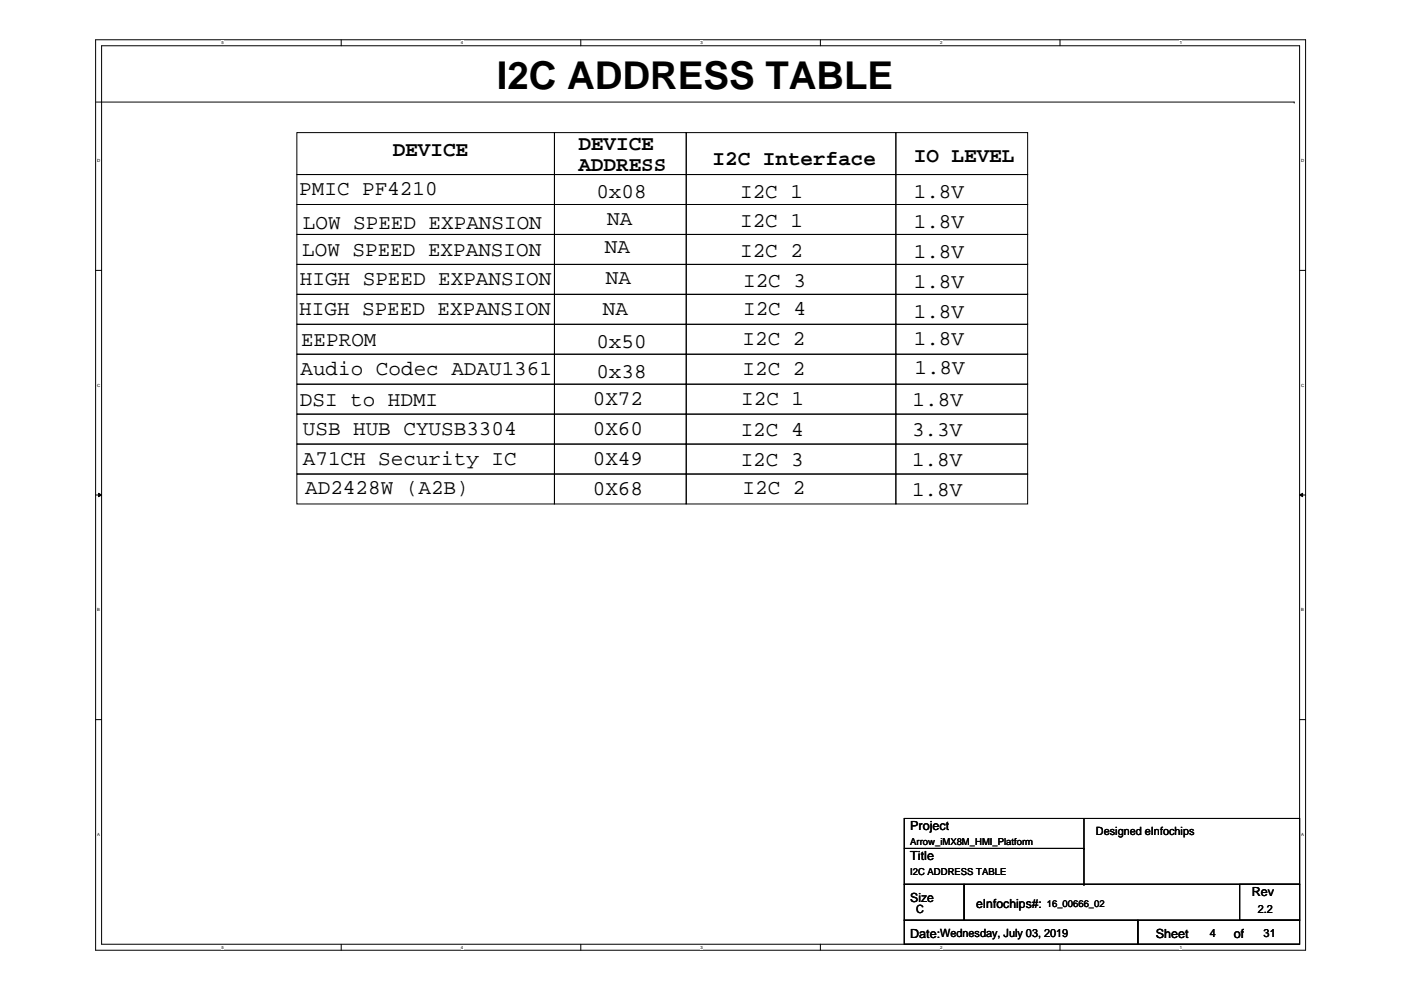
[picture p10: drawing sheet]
<svg xmlns="http://www.w3.org/2000/svg" width="297mm" height="210mm" viewBox="0 0 297 210" stroke-linecap="round" stroke-linejoin="round" font-family="sans-serif">
<defs><g id="words">
<text font-size="8.1" x="105.4" y="18.8">I2C ADDRESS TABLE</text>
<g font-size="4.4">
<text x="83.3" y="33.1">DEVICE</text>
<text x="122.6" y="31.8">DEVICE</text>
<text x="151.1" y="35">I2C Interface</text>
<text x="193.8" y="34.4">IO LEVEL</text>
<text x="63.5" y="41.3">PMIC PF4210</text>
<text x="122.6" y="36.3">ADDRESS</text>
<text x="126.4" y="42">0x08</text>
<text x="156.9" y="42">I2C 1</text>
<text x="193.8" y="42">1.8V</text>
<text x="128.7" y="47.7">NA</text>
<text x="64.2" y="48.5">LOW SPEED EXPANSION</text>
<text x="128.2" y="53.7">NA</text>
<text x="156.9" y="48.1">I2C 1</text>
<text x="193.8" y="48.3">1.8V</text>
<text x="64.1" y="54.3">LOW SPEED EXPANSION</text>
<text x="156.9" y="54.4">I2C 2</text>
<text x="193.8" y="54.7">1.8V</text>
<text x="63.6" y="60.5">HIGH SPEED EXPANSION</text>
<text x="128.5" y="60.1">NA</text>
<text x="157.6" y="60.8">I2C 3</text>
<text x="193.8" y="61">1.8V</text>
<text x="63.5" y="66.9">HIGH SPEED EXPANSION</text>
<text x="127.8" y="66.7">NA</text>
<text x="157.6" y="66.9">I2C 4</text>
<text x="193.8" y="67.4">1.8V</text>
<text x="63.8" y="73.3">EEPROM</text>
<text x="126.4" y="73.7">0x50</text>
<text x="157.4" y="73.1">I2C 2</text>
<text x="193.8" y="73.2">1.8V</text>
<text x="63.7" y="79.6">Audio Codec ADAU1361</text>
<text x="126.4" y="80.1">0x38</text>
<text x="157.4" y="79.4">I2C 2</text>
<text x="193.9" y="79.3">1.8V</text>
<text x="63.6" y="86">DSI to HDMI</text>
<text x="125.7" y="85.9">0X72</text>
<text x="157.2" y="85.9">I2C 1</text>
<text x="193.5" y="86">1.8V</text>
<text x="64.2" y="92.3">USB HUB CYUSB3304</text>
<text x="125.7" y="92.3">0X60</text>
<text x="157" y="92.4">I2C 4</text>
<text x="193.4" y="92.5">3.3V</text>
<text x="64.2" y="98.6">A71CH Security IC</text>
<text x="125.7" y="98.6">0X49</text>
<text x="157" y="98.7">I2C 3</text>
<text x="193.4" y="98.9">1.8V</text>
<text x="64.7" y="104.8">AD2428W (A2B)</text>
<text x="125.7" y="105">0X68</text>
<text x="157.4" y="104.8">I2C 2</text>
<text x="193.4" y="105.2">1.8V</text>
</g>
<g font-size="2.7">
<text x="193" y="175.9">Project</text>
<text x="193" y="182.3">Title</text>
<text x="193" y="191.2">Size</text>
<text x="265.4" y="189.9">Rev</text>
<text x="207" y="192.5">eInfochips#:</text>
<text x="193" y="198.8">Date:Wednesday, July 03, 2019</text>
<text x="245.1" y="198.8">Sheet</text>
<text x="261.6" y="198.8">of</text>
</g>
<g font-size="2.4">
<text x="232.4" y="177">Designed eInfochips</text>
<text x="194.3" y="193.5">C</text>
<text x="266.6" y="193.5">2.2</text>
<text x="256.5" y="198.6">4</text>
<text x="267.9" y="198.6">31</text>
</g>
<g font-size="2">
<text x="193" y="179.2">Arrow_iMX8M_HMI_Platform</text>
<text x="193" y="185.5">I2C ADDRESS TABLE</text>
<text x="221.9" y="192.3">16_00666_02</text>
</g>
<g font-size=".9">
<text x="46.9" y="9.4">5</text>
<text x="97.7" y="9.4">4</text>
<text x="148.5" y="9.4">3</text>
<text x="199.3" y="9.4">2</text>
<text x="250.1" y="9.4">1</text>
<text x="20.6" y="34.3">D</text>
<text x="275.9" y="34.3">D</text>
<text x="20.6" y="82">C</text>
<text x="275.9" y="82">C</text>
<text x="20.6" y="129.6">B</text>
<text x="275.9" y="129.6">B</text>
<text x="20.6" y="177.2">A</text>
<text x="275.9" y="177.2">A</text>
<text x="46.9" y="201.1">5</text>
<text x="97.7" y="201.1">4</text>
<text x="148.5" y="201.1">3</text>
<text x="199.3" y="201.1">2</text>
<text x="250.1" y="201.1">1</text>
</g>
</g></defs>
<path d="M20.3 8.4h256.5v193.1h-256.5zM21.5 9.7h254v190.5h-254z" fill="none" stroke="#000" stroke-width=".21"/>
<g fill="#fff">
<path d="M46.9 8.6h.5v1h-.5z"/>
<path d="M46.9 200.3h.5v1h-.5z"/>
</g>
<path d="M72.3 8.4v1.3M72.3 200.2v1.3" fill="none" stroke="#000" stroke-width=".21"/>
<g fill="#fff">
<path d="M97.7 8.6h.5v1h-.5z"/>
<path d="M97.7 200.3h.5v1h-.5z"/>
</g>
<path d="M123.1 8.4v1.3M123.1 200.2v1.3" fill="none" stroke="#000" stroke-width=".21"/>
<g fill="#fff">
<path d="M148.5 8.6h.5v1h-.5z"/>
<path d="M148.5 200.3h.5v1h-.5z"/>
</g>
<path d="M173.9 8.4v1.3M173.9 200.2v1.3" fill="none" stroke="#000" stroke-width=".21"/>
<g fill="#fff">
<path d="M199.3 8.6h.5v1h-.5z"/>
<path d="M199.3 200.3h.5v1h-.5z"/>
</g>
<path d="M224.7 8.4v1.3M224.7 200.2v1.3" fill="none" stroke="#000" stroke-width=".21"/>
<g fill="#fff">
<path d="M250.1 8.6h.5v1h-.5z"/>
<path d="M250.1 200.3h.5v1h-.5z"/>
<path d="M20.6 33.5h.6v1h-.6z"/>
<path d="M275.9 33.5h.6v1h-.6z"/>
<path d="M20.6 81.1h.6v1.1h-.6z"/>
<path d="M275.9 81.1h.6v1.1h-.6z"/>
</g>
<path d="M20.3 57.3h1.2M275.5 57.3h1.3" fill="none" stroke="#000" stroke-width=".21"/>
<g fill="#fff">
<path d="M20.6 128.8h.6v1h-.6z"/>
<path d="M275.9 128.8h.6v1h-.6z"/>
</g>
<path d="M20.3 105h1.2M20.9 104.6l.6 .4-.6 .3zM275.5 105l.7-.4v.7zM275.5 105h1.3" fill="none" stroke="#000" stroke-width=".21"/>
<path d="M20.9 104.6l.6 .4-.6 .3zM275.5 105l.7-.4v.7z" fill="#000"/>
<g fill="#fff">
<path d="M20.6 176.4h.6v1h-.6z"/>
<path d="M275.8 176.4h.7v1h-.7z"/>
</g>
<g fill="none" stroke="#000" stroke-width=".21">
<path d="M20.4 21.6h254M62.9 28.1h54.7v8.9h-54.7zM62.9 37h54.7v6.4h-54.7zM117.6 37h27.9v6.4h-27.9zM117.6 28.1h27.9v8.9h-27.9zM145.5 37h44.4v6.4h-44.4zM145.5 28.1h44.4v8.9h-44.4zM189.9 37h28v6.4h-28zM189.9 28.1h28v8.9h-28zM274.4 21.6h.1M62.9 43.4h54.7v6.3h-54.7zM62.9 49.7h54.7v6.4h-54.7z"/>
<path d="M62.9 56.1h54.7v6.3h-54.7zM117.6 49.7h27.9v6.4h-27.9zM117.6 43.4h27.9v6.3h-27.9zM117.6 56.1h27.9v6.3h-27.9zM145.5 49.7h44.4v6.4h-44.4zM145.5 43.4h44.4v6.3h-44.4zM145.5 56.1h44.4v6.3h-44.4zM189.9 49.7h28v6.4h-28zM189.9 56.1h28v6.3h-28zM189.9 43.4h28v6.3h-28zM62.9 68.8h54.7v6.3h-54.7zM62.9 75.1h54.7v6.4h-54.7z"/>
<path d="M62.9 62.4h54.7v6.4h-54.7zM117.6 68.8h27.9v6.3h-27.9zM117.6 62.4h27.9v6.4h-27.9zM117.6 75.1h27.9v6.4h-27.9zM145.5 75.1h44.4v6.4h-44.4zM145.5 68.8h44.4v6.3h-44.4zM145.5 62.4h44.4v6.4h-44.4zM189.9 62.4h28v6.4h-28zM189.9 68.8h28v6.3h-28zM189.9 75.1h28v6.4h-28zM62.9 81.5h54.7v6.3h-54.7zM62.9 87.8h54.7v6.4h-54.7z"/>
<path d="M62.9 94.2h54.7v6.3h-54.7zM117.6 81.5h27.9v6.3h-27.9zM117.6 87.8h27.9v6.4h-27.9zM117.6 94.2h27.9v6.3h-27.9zM145.5 87.8h44.4v6.4h-44.4zM145.5 81.5h44.4v6.3h-44.4zM145.5 94.2h44.4v6.3h-44.4zM189.9 87.8h28v6.4h-28zM189.9 81.5h28v6.3h-28zM189.9 94.2h28v6.3h-28zM62.9 100.5h54.7v6.4h-54.7zM117.6 100.5h27.9v6.4h-27.9z"/>
<path d="M145.5 100.5h44.4v6.4h-44.4zM189.9 100.5h28v6.4h-28zM20.3 152.6h1.2M275.5 152.6h1.3M191.7 173.5h83.8v14h-83.8zM191.7 179.9h38.1M229.8 179.9h.1M229.8 173.5v14M191.7 187.5h12.7v7.6h-12.7zM191.7 195.1h49.6v5.1h-49.6zM204.4 187.5h71.1v7.6h-71.1zM229.8 187.5h.1"/>
<path d="M241.3 195.1h34.2v5.1h-34.2zM262.8 187.5h12.7v7.6h-12.7z"/>
</g>
<use href="#words"/>
</svg>
